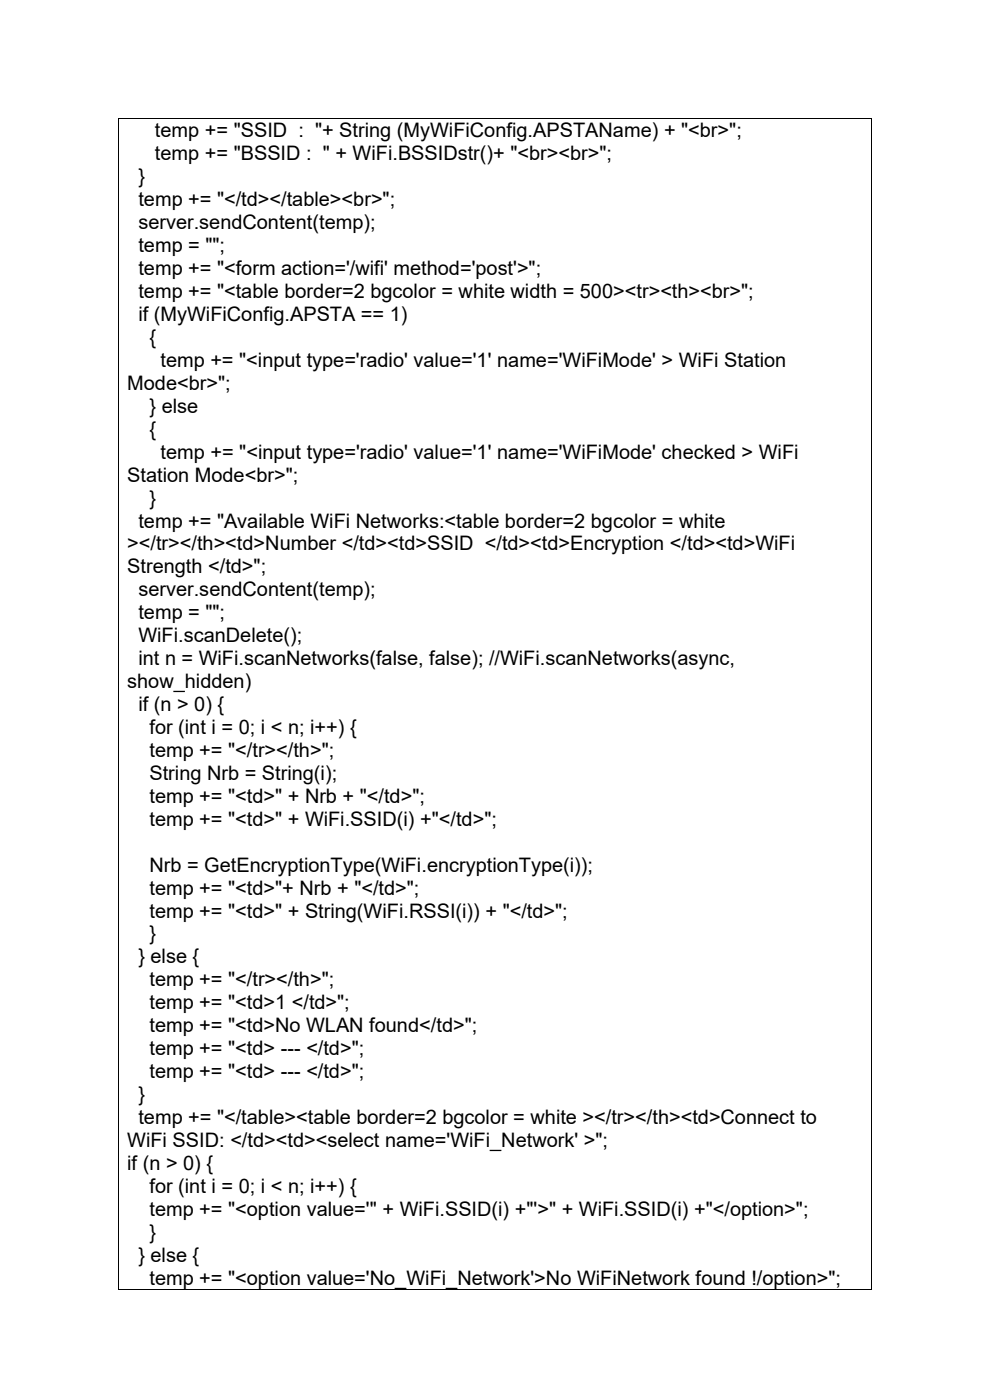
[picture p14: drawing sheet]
<svg xmlns="http://www.w3.org/2000/svg" width="210mm" height="297mm" viewBox="0 0 210 297" stroke-linecap="round" stroke-linejoin="round" font-family="sans-serif">
<defs><g id="words">
<g font-size="4.2">
<text x="32.9" y="29.1">temp += &quot;SSID : &quot;+ String (MyWiFiConfig.APSTAName) + &quot;&lt;br&gt;&quot;;</text>
<text x="32.9" y="34">temp += &quot;BSSID : &quot; + WiFi.BSSIDstr()+ &quot;&lt;br&gt;&lt;br&gt;&quot;;</text>
<text x="29.4" y="38.9">}</text>
<text x="29.4" y="43.8">temp += &quot;&lt;/td&gt;&lt;/table&gt;&lt;br&gt;&quot;;</text>
<text x="29.4" y="48.6">server.sendContent(temp);</text>
<text x="29.4" y="53.5">temp = &quot;&quot;;</text>
<text x="29.4" y="58.4">temp += &quot;&lt;form action='/wifi' method='post'&gt;&quot;;</text>
<text x="29.4" y="63.2">temp += &quot;&lt;table border=2 bgcolor = white width = 500&gt;&lt;tr&gt;&lt;th&gt;&lt;br&gt;&quot;;</text>
<text x="29.4" y="68.1">if (MyWiFiConfig.APSTA == 1)</text>
<text x="31.7" y="73">{</text>
<text x="34.1" y="77.8">temp += &quot;&lt;input type='radio' value='1' name='WiFiMode' &gt; WiFi Station</text>
<text x="27" y="82.7">Mode&lt;br&gt;&quot;;</text>
<text x="31.7" y="87.6">} else</text>
<text x="31.7" y="92.4">{</text>
<text x="34.1" y="97.3">temp += &quot;&lt;input type='radio' value='1' name='WiFiMode' checked &gt; WiFi</text>
<text x="27" y="102.2">Station Mode&lt;br&gt;&quot;;</text>
<text x="31.7" y="107">}</text>
<text x="29.4" y="111.9">temp += &quot;Available WiFi Networks:&lt;table border=2 bgcolor = white</text>
<text x="27" y="116.8">&gt;&lt;/tr&gt;&lt;/th&gt;&lt;td&gt;Number &lt;/td&gt;&lt;td&gt;SSID &lt;/td&gt;&lt;td&gt;Encryption &lt;/td&gt;&lt;td&gt;WiFi</text>
<text x="27" y="121.6">Strength &lt;/td&gt;&quot;;</text>
<text x="29.4" y="126.5">server.sendContent(temp);</text>
<text x="29.4" y="131.4">temp = &quot;&quot;;</text>
<text x="29.4" y="136.2">WiFi.scanDelete();</text>
<text x="29.4" y="141.1">int n = WiFi.scanNetworks(false, false); //WiFi.scanNetworks(async,</text>
<text x="27" y="146">show_hidden)</text>
<text x="29.4" y="150.9">if (n &gt; 0) {</text>
<text x="31.7" y="155.7">for (int i = 0; i &lt; n; i++) {</text>
<text x="31.7" y="160.6">temp += &quot;&lt;/tr&gt;&lt;/th&gt;&quot;;</text>
<text x="31.7" y="165.5">String Nrb = String(i);</text>
<text x="31.7" y="170.3">temp += &quot;&lt;td&gt;&quot; + Nrb + &quot;&lt;/td&gt;&quot;;</text>
<text x="31.7" y="175.2">temp += &quot;&lt;td&gt;&quot; + WiFi.SSID(i) +&quot;&lt;/td&gt;&quot;;</text>
<text x="31.7" y="184.9">Nrb = GetEncryptionType(WiFi.encryptionType(i));</text>
<text x="31.7" y="189.8">temp += &quot;&lt;td&gt;&quot;+ Nrb + &quot;&lt;/td&gt;&quot;;</text>
<text x="31.7" y="194.6">temp += &quot;&lt;td&gt;&quot; + String(WiFi.RSSI(i)) + &quot;&lt;/td&gt;&quot;;</text>
<text x="31.7" y="199.5">}</text>
<text x="29.4" y="204.4">} else {</text>
<text x="31.7" y="209.3">temp += &quot;&lt;/tr&gt;&lt;/th&gt;&quot;;</text>
<text x="31.7" y="214.1">temp += &quot;&lt;td&gt;1 &lt;/td&gt;&quot;;</text>
<text x="31.7" y="219">temp += &quot;&lt;td&gt;No WLAN found&lt;/td&gt;&quot;;</text>
<text x="31.7" y="223.9">temp += &quot;&lt;td&gt; --- &lt;/td&gt;&quot;;</text>
<text x="29.4" y="233.6">}</text>
<text x="31.7" y="228.7">temp += &quot;&lt;td&gt; --- &lt;/td&gt;&quot;;</text>
<text x="29.4" y="238.5">temp += &quot;&lt;/table&gt;&lt;table border=2 bgcolor = white &gt;&lt;/tr&gt;&lt;/th&gt;&lt;td&gt;Connect to</text>
<text x="27" y="243.3">WiFi SSID: &lt;/td&gt;&lt;td&gt;&lt;select name='WiFi_Network' &gt;&quot;;</text>
<text x="27" y="248.2">if (n &gt; 0) {</text>
<text x="31.7" y="253.1">for (int i = 0; i &lt; n; i++) {</text>
<text x="31.7" y="257.9">temp += &quot;&lt;option value='&quot; + WiFi.SSID(i) +&quot;'&gt;&quot; + WiFi.SSID(i) +&quot;&lt;/option&gt;&quot;;</text>
<text x="31.7" y="262.8">}</text>
<text x="29.4" y="267.7">} else {</text>
<text x="31.7" y="272.5">temp += &quot;&lt;option value='No_WiFi_Network'&gt;No WiFiNetwork found !/option&gt;&quot;;</text>
</g>
</g></defs>
<g fill="#000">
<path d="M25 25h.2v.2h-.2z" fill-rule="evenodd"/>
<path d="M25 25h.2v.2h-.2z" fill-rule="evenodd"/>
<path d="M184.8 25h.2v.2h-.2z" fill-rule="evenodd"/>
<path d="M184.8 25h.2v.2h-.2z" fill-rule="evenodd"/>
<path d="M25 273.5h.2v.1h-.2z" fill-rule="evenodd"/>
<path d="M25 273.5h.2v.1h-.2z" fill-rule="evenodd"/>
<path d="M184.8 273.5h.2v.1h-.2z" fill-rule="evenodd"/>
<path d="M184.8 273.5h.2v.1h-.2z" fill-rule="evenodd"/>
</g>
<path d="M25.1 25.2v248.3M25.2 25.1h159.6M184.9 25.2v248.3M25.2 273.5h159.6" fill="none" stroke="#000" stroke-width=".21"/>
<use href="#words"/>
</svg>
